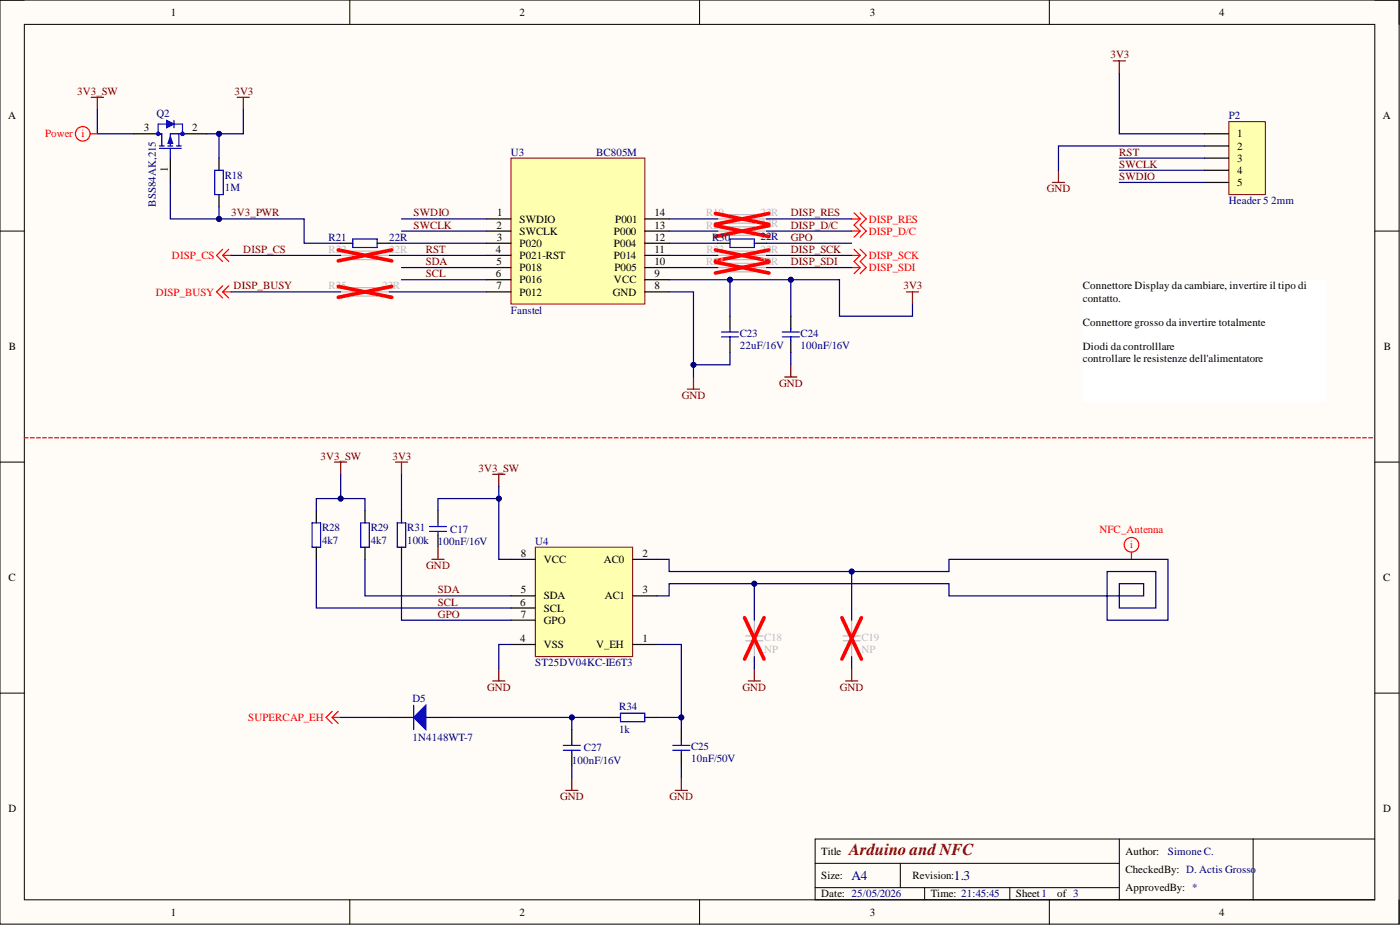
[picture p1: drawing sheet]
<svg xmlns="http://www.w3.org/2000/svg" width="292mm" height="193mm" viewBox="0 0 292 193" stroke-linecap="round" stroke-linejoin="round" font-family="sans-serif">
<defs><g id="words">
<text font-size="3.5" fill="#800000" x="177.2" y="178.3">Arduino andNFC</text>
<g font-size="2.8" fill="#000080">
<text x="177.7" y="183.6">A4</text>
<text x="199" y="183.6">1.3</text>
</g>
<g font-size="2.3">
<text x="35.6" y="3.3">1</text>
<text x="108.4" y="3.3">2</text>
<text x="181.5" y="3.3">3</text>
<text x="254.3" y="3.3">4</text>
<text x="1.7" y="24.9">A</text>
<text x="30" y="27.4">3</text>
<text x="40.1" y="27.4">2</text>
<text x="258.2" y="28.7">1</text>
<text x="288.5" y="24.9">A</text>
<text x="35" y="35.9" transform="rotate(-90 35 35.9)">1</text>
<text x="258.2" y="31.2">2</text>
<text x="258.2" y="33.7">3</text>
<text x="258.2" y="36.3">4</text>
<text x="258.2" y="38.8">5</text>
<text x="103.6" y="47.7">2</text>
<text x="103.7" y="45.2">1</text>
<text x="108.4" y="46.4">SWDIO</text>
<text x="128.4" y="46.4">P001</text>
<text x="136.6" y="47.7">13</text>
<text x="136.6" y="45.2">14</text>
<text x="103.5" y="52.8">4</text>
<text x="103.7" y="50.2">3</text>
<text x="108.4" y="49">SWCLK</text>
<text x="108.4" y="51.5">P020</text>
<text x="128.1" y="51.5">P004</text>
<text x="128.1" y="49">P000</text>
<text x="136.6" y="52.8">11</text>
<text x="136.6" y="50.2">12</text>
<text x="103.5" y="57.8">6</text>
<text x="103.6" y="55.3">5</text>
<text x="108.4" y="54">P021-RST</text>
<text x="108.4" y="56.6">P018</text>
<text x="108.4" y="59.1">P016</text>
<text x="128.1" y="59.1">VCC</text>
<text x="128.1" y="54">P014</text>
<text x="128.2" y="56.6">P005</text>
<text x="136.6" y="57.8">9</text>
<text x="136.6" y="55.3">10</text>
<text x="103.6" y="60.4">7</text>
<text x="108.4" y="61.7">P012</text>
<text x="127.9" y="61.7">GND</text>
<text x="136.6" y="60.4">8</text>
<text x="225.9" y="60.4">Connettore Display da cambiare, invertire il tipo di</text>
<text x="225.9" y="62.9">contatto.</text>
<text x="225.9" y="68">Connettore grosso da invertire totalmente</text>
<text x="1.9" y="73.1">B</text>
<text x="225.9" y="73.1">Diodi da controlllare</text>
<text x="225.9" y="75.6">controllare le resistenze dell'alimentatore</text>
<text x="288.7" y="73.1">B</text>
<text x="108.6" y="116.2">8</text>
<text x="113.5" y="117.5">VCC</text>
<text x="126" y="117.5">AC0</text>
<text x="134" y="116.2">2</text>
<text x="1.8" y="121.3">C</text>
<text x="108.6" y="123.8">5</text>
<text x="113.5" y="125.1">SDA</text>
<text x="126.2" y="125.1">AC1</text>
<text x="134" y="123.8">3</text>
<text x="288.6" y="121.3">C</text>
<text x="108.6" y="126.3">6</text>
<text x="108.6" y="128.9">7</text>
<text x="113.5" y="127.6">SCL</text>
<text x="113.5" y="130.1">GPO</text>
<text x="108.6" y="133.9">4</text>
<text x="113.5" y="135.2">VSS</text>
<text x="124.4" y="135.2">V_EH</text>
<text x="134" y="133.9">1</text>
<text x="1.8" y="169.5">D</text>
<text x="288.6" y="169.5">D</text>
<text x="171.3" y="178.3">Title</text>
<text x="234.8" y="178.3">Author:</text>
<text x="171.3" y="183.4">Size:</text>
<text x="190.4" y="183.4">Revision:</text>
<text x="234.8" y="182.1">CheckedBy: D. Actis Grosso</text>
<text x="234.8" y="185.9">ApprovedBy: *</text>
<text x="35.6" y="191">1</text>
<text x="108.4" y="191">2</text>
<text x="171.3" y="187.2">Date: 25/05/2026</text>
<text x="181.5" y="191">3</text>
<text x="194.2" y="187.2">Time: 21:45:45</text>
<text x="212" y="187.2">Sheet1</text>
<text x="220.6" y="187.2">of 3</text>
<text x="254.3" y="191">4</text>
</g>
<g font-size="2.3" fill="#800000">
<text x="231.7" y="12.2">3V3</text>
<text x="16.1" y="19.8">3V3_SW</text>
<text x="48.9" y="19.8">3V3</text>
<text x="233.5" y="35">SWCLK</text>
<text x="233.5" y="32.5">RST</text>
<text x="218.4" y="40.1">GND</text>
<text x="233.5" y="37.6">SWDIO</text>
<text x="48.2" y="45.2">3V3_PWR</text>
<text x="86.3" y="45.2">SWDIO</text>
<text x="86.3" y="47.7">SWCLK</text>
<text x="165" y="47.7">DISP_D/C</text>
<text x="165" y="45.2">DISP_RES</text>
<text x="50.8" y="52.8">DISP_CS</text>
<text x="88.8" y="52.8">RST</text>
<text x="165" y="52.8">DISP_SCK</text>
<text x="165" y="50.2">GPO</text>
<text x="88.8" y="55.3">SDA</text>
<text x="88.8" y="57.8">SCL</text>
<text x="165" y="55.3">DISP_SDI</text>
<text x="48.7" y="60.4">DISP_BUSY</text>
<text x="188.5" y="60.4">3V3</text>
<text x="142.2" y="83.2">GND</text>
<text x="162.5" y="80.7">GND</text>
<text x="66.8" y="95.9">3V3_SW</text>
<text x="81.9" y="95.9">3V3</text>
<text x="99.8" y="98.4">3V3_SW</text>
<text x="88.9" y="118.7">GND</text>
<text x="91.4" y="123.8">SDA</text>
<text x="91.4" y="126.3">SCL</text>
<text x="91.4" y="128.9">GPO</text>
<text x="101.6" y="144.1">GND</text>
<text x="154.9" y="144.1">GND</text>
<text x="175.2" y="144.1">GND</text>
<text x="116.9" y="166.9">GND</text>
<text x="139.7" y="166.9">GND</text>
</g>
<g font-size="2.3" fill="#f00">
<text x="9.4" y="28.7">Power</text>
<text x="17" y="28.7">i</text>
<text x="181.2" y="46.4">DISP_RES</text>
<text x="181.2" y="49">DISP_D/C</text>
<text x="35.9" y="54">DISP_CS</text>
<text x="181.2" y="54">DISP_SCK</text>
<text x="181.2" y="56.6">DISP_SDI</text>
<text x="32.5" y="61.7">DISP_BUSY</text>
<text x="229.4" y="111.1">NFC_Antenna</text>
<text x="235.8" y="114.4">i</text>
<text x="51.8" y="150.4">SUPERCAP_EH</text>
</g>
<g font-size="2.3" fill="#000080">
<text x="32.7" y="24.4">Q2</text>
<text x="256.4" y="24.9">P2</text>
<text x="106.6" y="32.5">U3</text>
<text x="124.4" y="32.5">BC805M</text>
<text x="46.9" y="39.8">1M</text>
<text x="46.9" y="37.3">R18</text>
<text x="32.5" y="43.1" transform="rotate(-90 32.5 43.1)">BSS84AK,215</text>
<text x="256.4" y="42.6">Header 5</text>
<text x="265.2" y="42.6">2mm</text>
<text x="68.5" y="50.2">R21</text>
<text x="81.2" y="50.2">22R</text>
<text x="148.6" y="50.2">R30</text>
<text x="158.7" y="50">22R</text>
<text x="106.6" y="65.5">Fanstel</text>
<text x="154.3" y="70.3">C23</text>
<text x="167" y="70.3">C24</text>
<text x="154.3" y="72.8">22uF/16V</text>
<text x="167" y="72.8">100nF/16V</text>
<text x="67.2" y="113.4">4k7</text>
<text x="67.2" y="110.9">R28</text>
<text x="77.3" y="113.4">4k7</text>
<text x="77.3" y="110.9">R29</text>
<text x="85" y="113.4">100k</text>
<text x="85" y="110.9">R31</text>
<text x="91.4" y="113.6">100nF/16V</text>
<text x="93.9" y="111.1">C17</text>
<text x="111.7" y="113.6">U4</text>
<text x="111.7" y="139">ST25DV04KC-IE6T3</text>
<text x="86.1" y="146.4">D5</text>
<text x="129.2" y="148.1">R34</text>
<text x="86.1" y="154.5">1N4148WT-7</text>
<text x="129.2" y="152.9">1k</text>
<text x="119.3" y="159.3">100nF/16V</text>
<text x="121.8" y="156.8">C27</text>
<text x="144.2" y="159.1">10nF/50V</text>
<text x="144.2" y="156.5">C25</text>
<text x="243.7" y="178.3">Simone C.</text>
</g>
<g font-size="2.3" fill="#bfbebc">
<text x="147.3" y="47.7">R20</text>
<text x="147.3" y="45.2">R19</text>
<text x="158.7" y="47.4">22R</text>
<text x="158.7" y="45.2">22R</text>
<text x="68.5" y="52.8">R22</text>
<text x="81.2" y="52.8">22R</text>
<text x="147.4" y="52.8">R23</text>
<text x="158.7" y="52.8">22R</text>
<text x="147.3" y="55.3">R24</text>
<text x="158.7" y="55.3">22R</text>
<text x="68.5" y="60.4">R25</text>
<text x="79.7" y="60.4">22R</text>
<text x="159.4" y="136.2">NP</text>
<text x="159.4" y="133.7">C18</text>
<text x="179.7" y="136.2">NP</text>
<text x="179.7" y="133.7">C19</text>
</g>
</g></defs>
<path d="M0 0h291.9v192.8h-291.9z" fill-rule="evenodd" fill="#fffcf8"/>
<path d="M0 0h291.9v192.8h-291.9z" fill="none" stroke="#000" stroke-width=".21"/>
<path d="M5.1 5.1h281.7v182.6h-281.7z" fill-rule="evenodd" fill="#fffcf8"/>
<g fill="none" stroke="#000" stroke-width=".21">
<path d="M0 0h5.1M5.1 5.1h281.7v182.6h-281.7zM73 0v5.1M146 0v5.1M218.9 0v5.1M286.8 0h5.1v5.1M0 48.2h5.1M286.8 48.2h5.1M0 96.4h5.1M286.8 96.4h5.1M0 144.6h5.1M286.8 144.6h5.1"/>
<path d="M233.5 175v12.7M261.5 175v12.7M286.8 175h-116.7v12.7h116.7M73 187.7v5.1M146 187.7v5.1M170.1 180.1h63.4M170.1 185.2h63.4M187.8 180.1v5.1M192.9 185.2v2.5M210.7 185.2v2.5M218.9 187.7v5.1M291.9 187.7v5.1"/>
</g>
<g fill="none" stroke="#800000" stroke-width=".25">
<path d="M19 20.3h2.6M20.3 20.3v2.5M49.5 20.3h2.5M50.8 20.3v2.5M144.7 78.6v2.6M189.1 60.9h2.6M190.4 60.9v2.5M69.8 96.4h2.5M71.1 96.4v2.5M102.8 98.9h2.5M104.1 98.9v2.6M143.4 81.2h2.6"/>
<path d="M90.1 116.7h2.6M91.4 114.2v2.5M104.1 139.5v2.6M157.4 139.5v2.6M177.7 139.5v2.6M102.8 142.1h2.5M156.1 142.1h2.6M176.4 142.1h2.6"/>
</g>
<g fill="none" stroke="#f00" stroke-width=".25">
<path d="M46.5 59.6l-1.3 1.3 1.3 1.3M47.7 59.6l-1.2 1.3M177.7 45.7h1.8M177.7 48.2h1.8M177.7 53.3h1.8M177.7 55.8h1.8M178.2 44.4l1.3 1.3M178.2 52l1.3 1.3M179.5 45.7l-1.3 1.2 1.3 1.3M179.5 44.4l1.2 1.3-1.2 1.2 1.2 1.3-1.2 1.3M179.5 48.2l-1.3 1.3M179.5 53.3l-1.3 1.2 1.3 1.3"/>
<path d="M179.5 52l1.2 1.3-1.2 1.2 1.2 1.3-1.2 1.3M179.5 55.8l-1.3 1.3M46.5 60.9l1.2 1.3M46.5 60.9h1.7M5.1 91.3h.8M6.3 91.3h.8M7.6 91.3h.8M8.9 91.3h.8M10.2 91.3h.7M11.4 91.3h.8M12.7 91.3h.8M14 91.3h.8"/>
<path d="M15.2 91.3h.8M16.5 91.3h.8M17.8 91.3h.8M19 91.3h.8M20.3 91.3h.8M21.6 91.3h.8M22.8 91.3h.8M24.1 91.3h.8M25.4 91.3h.8M26.7 91.3h.7M27.9 91.3h.8M29.2 91.3h.8"/>
<path d="M30.5 91.3h.8M31.7 91.3h.8M33 91.3h.8M34.3 91.3h.8M35.5 91.3h.8M36.8 91.3h.8M38.1 91.3h.8M39.3 91.3h.8M40.6 91.3h.8M41.9 91.3h.8M43.2 91.3h.7M44.4 91.3h.8"/>
<path d="M45.7 91.3h.8M47 91.3h.8M48.2 91.3h.8M49.5 91.3h.8M50.8 91.3h.8M52 91.3h.8M53.3 91.3h.8M54.6 91.3h.8M55.8 91.3h.8M57.1 91.3h.8M58.4 91.3h.8M59.7 91.3h.7"/>
<path d="M60.9 91.3h.8M62.2 91.3h.8M63.5 91.3h.8M64.7 91.3h.8M66 91.3h.8M67.3 91.3h.8M68.5 91.3h.8M69.8 91.3h.8M71.1 91.3h.8M72.3 91.3h.8M73.6 91.3h.8M74.9 91.3h.8"/>
<path d="M76.2 91.3h.7M77.4 91.3h.8M78.7 91.3h.8M80 91.3h.8M81.2 91.3h.8M82.5 91.3h.8M83.8 91.3h.8M85 91.3h.8M86.3 91.3h.8M87.6 91.3h.8M88.8 91.3h.8M90.1 91.3h.8"/>
<path d="M91.4 91.3h.8M92.7 91.3h.7M93.9 91.3h.8M95.2 91.3h.8M96.5 91.3h.8M97.7 91.3h.8M99 91.3h.8M100.3 91.3h.8M101.5 91.3h.8M102.8 91.3h.8M104.1 91.3h.8M105.3 91.3h.8"/>
<path d="M106.6 91.3h.8M107.9 91.3h.8M109.2 91.3h.7M110.4 91.3h.8M111.7 91.3h.8M113 91.3h.8M114.2 91.3h.8M115.5 91.3h.8M116.8 91.3h.8M118 91.3h.8M119.3 91.3h.8M120.6 91.3h.8"/>
<path d="M121.8 91.3h.8M123.1 91.3h.8M124.4 91.3h.8M125.7 91.3h.7M126.9 91.3h.8M128.2 91.3h.8M129.5 91.3h.8M130.7 91.3h.8M132 91.3h.8M133.3 91.3h.8M134.5 91.3h.8M135.8 91.3h.8"/>
<path d="M137.1 91.3h.8M138.3 91.3h.8M139.6 91.3h.8M140.9 91.3h.8M142.2 91.3h.7M143.4 91.3h.8M144.7 91.3h.8M146 91.3h.8M147.2 91.3h.8M148.5 91.3h.8M149.8 91.3h.8M151 91.3h.8"/>
<path d="M152.3 91.3h.8M153.6 91.3h.8M154.8 91.3h.8M156.1 91.3h.8M157.4 91.3h.8M158.7 91.3h.7M159.9 91.3h.8M161.2 91.3h.8M162.5 91.3h.8M163.7 91.3h.8M165 91.3h.8M166.3 91.3h.8"/>
<path d="M167.5 91.3h.8M168.8 91.3h.8M170.1 91.3h.8M171.3 91.3h.8M172.6 91.3h.8M173.9 91.3h.8M175.2 91.3h.7M176.4 91.3h.8M177.7 91.3h.8M179 91.3h.8M180.2 91.3h.8M181.5 91.3h.8"/>
<path d="M182.8 91.3h.8M184 91.3h.8M185.3 91.3h.8M186.6 91.3h.8M187.8 91.3h.8M189.1 91.3h.8M190.4 91.3h.8M191.7 91.3h.7M192.9 91.3h.8M194.2 91.3h.8M195.5 91.3h.8M196.7 91.3h.8"/>
<path d="M198 91.3h.8M199.3 91.3h.8M200.5 91.3h.8M201.8 91.3h.8M203.1 91.3h.8M204.3 91.3h.8M205.6 91.3h.8M206.9 91.3h.8M208.2 91.3h.7M209.4 91.3h.8M210.7 91.3h.8M212 91.3h.8"/>
<path d="M213.2 91.3h.8M214.5 91.3h.8M215.8 91.3h.8M217 91.3h.8M218.3 91.3h.8M219.6 91.3h.8M220.8 91.3h.8M222.1 91.3h.8M223.4 91.3h.8M224.7 91.3h.7M225.9 91.3h.8M227.2 91.3h.8"/>
<path d="M228.5 91.3h.8M229.7 91.3h.8M231 91.3h.8M232.3 91.3h.8M233.5 91.3h.8M234.8 91.3h.8M236.1 91.3h.8M237.3 91.3h.8M238.6 91.3h.8M239.9 91.3h.8M241.1 91.3h.8M242.4 91.3h.8"/>
<path d="M243.7 91.3h.8M245 91.3h.8M246.2 91.3h.8M247.5 91.3h.8M248.8 91.3h.8M250 91.3h.8M251.3 91.3h.8M252.6 91.3h.8M253.8 91.3h.8M255.1 91.3h.8M256.4 91.3h.8M257.6 91.3h.8"/>
<path d="M258.9 91.3h.8M260.2 91.3h.8M261.5 91.3h.8M262.7 91.3h.8M264 91.3h.8M265.3 91.3h.8M266.5 91.3h.8M267.8 91.3h.8M269.1 91.3h.8M270.3 91.3h.8M271.6 91.3h.8M272.9 91.3h.8"/>
<path d="M274.1 91.3h.8M275.4 91.3h.8M276.7 91.3h.8M278 91.3h.8M279.2 91.3h.8M280.5 91.3h.8M281.8 91.3h.8M283 91.3h.8M284.3 91.3h.8M285.6 91.3h.8"/>
</g>
<path d="M44.8 35.5h1.8v5.1h-1.8zM73.6 49.9h5.1v1.7h-5.1zM65.1 109.1h1.8v5.1h-1.8zM75.3 109.1h1.7v5.1h-1.7zM89.6 109.8h3.6M89.6 110.9h3.6M91.4 109.1v.7M91.4 110.9v.7" fill="none" stroke="#00f" stroke-width=".25"/>
<path d="M45.7 33v2.5M45.7 40.6v2.5M71.1 50.7h2.5M78.7 50.7h2.5M66 106.5v2.6M66 114.2v2.5M76.2 106.5v2.6M76.2 114.2v2.5M91.4 106.5v2.6M91.4 111.6v2.6" fill="none" stroke="#000" stroke-width=".25"/>
<g fill="none" stroke="#bfbebc" stroke-width=".25">
<path d="M149.8 48.2h2.5M149.8 53.3h2.5M149.8 55.8h2.5M149.8 45.7h2.5M152.3 47.3h5.1v1.8h-5.1zM152.3 44.8h5.1v1.8h-5.1zM152.3 52.4h5.1v1.8h-5.1zM152.3 54.9h5.1v1.8h-5.1zM157.4 48.2h2.5M157.4 53.3h2.5M157.4 55.8h2.5M157.4 45.7h2.5"/>
<path d="M71.1 60.9h2.5M73.6 60h5.1v1.8h-5.1zM78.7 60.9h2.5M155.6 132.7h3.6M155.6 133.7h3.6M157.4 129.4v3.3M157.4 133.7v3.3M175.9 132.7h3.6M175.9 133.7h3.6M177.7 129.4v3.3M177.7 133.7v3.3"/>
</g>
<g fill="none" stroke="#f00" stroke-width=".76">
<path d="M70.6 59.7l11.1 2.3M81.7 59.7l-11.1 2.3M149.3 47.1l11.1 2.2M149.3 52.1l11.1 2.3M149.3 54.7l11.1 2.3M149.3 44.5l11.1 2.3M160.4 47.1l-11.1 2.2M160.4 52.1l-11.1 2.3M160.4 54.7l-11.1 2.3M160.4 44.5l-11.1 2.3M155.4 128.9l4 8.6M159.4 128.9l-4 8.6"/>
<path d="M175.7 128.9l4 8.6M179.7 128.9l-4 8.6"/>
</g>
<path d="M225.9 58.4h50.8v25.3h-50.8z" fill-rule="evenodd" fill="#fff"/>
<path d="M225.9 58.4h50.8v25.3h-50.8z" fill="none" stroke="#fff" stroke-width=".21"/>
<path d="M106.6 33h27.9v30.4h-27.9z" fill-rule="evenodd" fill="#ffffb0"/>
<path d="M106.6 33h27.9v30.4h-27.9z" fill="none" stroke="#800000" stroke-width=".21"/>
<g fill="none" stroke="#000" stroke-width=".25">
<path d="M101.5 45.7h5.1M101.5 48.2h5.1M101.5 50.7h5.1M101.5 53.3h5.1M101.5 55.8h5.1M101.5 58.4h5.1M134.5 45.7h5.1M134.5 48.2h5.1M134.5 50.7h5.1M134.5 53.3h5.1M134.5 55.8h5.1M134.5 58.4h5.1"/>
<path d="M101.5 60.9h5.1M134.5 60.9h5.1"/>
</g>
<path d="M232.3 12.7h2.5M233.5 12.7v2.5M219.6 38.1h2.5M220.8 35.5v2.6" fill="none" stroke="#800000" stroke-width=".25"/>
<path d="M256.4 25.4h7.6v15.2h-7.6z" fill-rule="evenodd" fill="#ffffb0"/>
<path d="M256.4 25.4h7.6v15.2h-7.6z" fill="none" stroke="#800000" stroke-width=".21"/>
<g fill="none" stroke="#000" stroke-width=".25">
<path d="M27.9 27.9h5.1M35.5 33v5.1M38.1 27.9h5.1M251.3 27.9h5.1M251.3 30.5h5.1M251.3 33h5.1M251.3 35.5h5.1M251.3 38.1h5.1M152.3 66v2.5M152.3 71v2.6M165 66v2.5M165 71v2.6"/>
<path d="M142.2 152.2v2.5M142.2 157.3v2.5"/>
</g>
<g fill="none" stroke="#f00" stroke-width=".25">
<path d="M236.1 115.2v1.5"/>
<circle cx="236.1" cy="113.7" r="1.52"/>
</g>
<g fill="none" stroke="#00f" stroke-width=".25">
<path d="M33.3 31h4.5M33.3 30.5h1M33.8 27.9v2.6M35 30.5h1M35.5 31v2M36.8 30.5h1M37.3 27.9v2.6M38.1 27.9h-2.6v2.6M150.5 69.3h3.6M150.5 70.3h3.6M152.3 68.5v.8M152.3 70.3v.7"/>
<path d="M163.2 69.3h3.6M163.2 70.3h3.6M165 68.5v.8M165 70.3v.7M140.4 155.5h3.5M140.4 156.5h3.5M142.2 154.7v.8M142.2 156.5v.8"/>
</g>
<path d="M163.7 78.6h2.6M165 76.1v2.5M140.9 164.9h2.5M142.2 162.3v2.6" fill="none" stroke="#800000" stroke-width=".25"/>
<path d="M35.5 28.4l.5 1.5h-1z" fill="#00f"/>
<path d="M35.5 28.4l.5 1.5h-1z" fill="none" stroke="#00f" stroke-width=".21"/>
<path d="M34.8 25.9h-1.8v2h.8M36.3 25.9h1.8v2M36.3 25.1v1.5" fill="none" stroke="#00f" stroke-width=".25"/>
<path d="M34.8 25.1l1.5 .8-1.5 .7z" fill="#00f"/>
<path d="M34.8 25.1l1.5 .8-1.5 .7z" fill="none" stroke="#00f" stroke-width=".25"/>
<circle cx="33" cy="27.9" r=".38" fill="#00f"/>
<circle cx="33" cy="27.9" r=".38" fill="none" stroke="#00f" stroke-width=".21"/>
<circle cx="38.1" cy="27.9" r=".38" fill="#00f"/>
<circle cx="38.1" cy="27.9" r=".38" fill="none" stroke="#00f" stroke-width=".21"/>
<path d="M111.7 114.2h20.3v22.8h-20.3z" fill-rule="evenodd" fill="#ffffb0"/>
<path d="M111.7 114.2h20.3v22.8h-20.3z" fill="none" stroke="#800000" stroke-width=".21"/>
<path d="M106.6 116.7h5.1M132 116.7h5.1M106.6 134.4h5.1M106.6 124.3h5.1M106.6 126.8h5.1M106.6 129.4h5.1M132 134.4h5.1M132 124.3h5.1M81.2 149.7h5.1M88.8 149.7h5.1M119.3 152.2v2.5M119.3 157.3v2.5" fill="none" stroke="#000" stroke-width=".25"/>
<path d="M117.5 155.5h3.6M117.5 156.5h3.6M119.3 154.7v.8M119.3 156.5v.8" fill="none" stroke="#00f" stroke-width=".25"/>
<path d="M118 164.9h2.6M119.3 162.3v2.6" fill="none" stroke="#800000" stroke-width=".25"/>
<path d="M86.3 149.7l2.5-2.6v5.1z" fill="#00f"/>
<path d="M152.3 49.9h5.1v1.7h-5.1zM82.9 109.1h1.8v5.1h-1.8zM86.3 149.7l2.5-2.6v5.1zM86.3 147.1v5.1M129.5 148.8h5v1.8h-5z" fill="none" stroke="#00f" stroke-width=".25"/>
<path d="M46.5 53.3l1.2 1.2M46.5 52l-1.3 1.3 1.3 1.2M46.5 53.3h1.7M47.7 52l-1.2 1.3M69.3 149.7l1.3 1.2M69.3 148.4l-1.3 1.3 1.3 1.2M69.3 149.7h1.8M70.6 148.4l-1.3 1.3" fill="none" stroke="#f00" stroke-width=".25"/>
<path d="M71.1 53.3h2.5M73.6 52.4h5.1v1.8h-5.1zM78.7 53.3h2.5" fill="none" stroke="#bfbebc" stroke-width=".25"/>
<path d="M70.6 52.1l11.1 2.3M81.7 52.1l-11.1 2.3" fill="none" stroke="#f00" stroke-width=".76"/>
<path d="M149.8 50.7h2.5M157.4 50.7h2.5M83.8 106.5v2.6M83.8 114.2v2.5M126.9 149.7h2.6M134.5 149.7h2.6" fill="none" stroke="#000" stroke-width=".25"/>
<path d="M82.5 96.4h2.5M83.8 96.4v2.5" fill="none" stroke="#800000" stroke-width=".25"/>
<path d="M139.6 60.9h5.1v17.7" fill="none" stroke="#000080" stroke-width=".25"/>
<circle cx="144.7" cy="76.1" r=".51" fill="#000080"/>
<circle cx="144.7" cy="76.1" r=".51" fill="none" stroke="#000080" stroke-width=".21"/>
<path d="M139.6 48.2h10.2M139.6 53.3h10.2M139.6 55.8h10.2M159.9 48.2h17.8M159.9 53.3h17.8M159.9 55.8h17.8M48.2 60.9h22.9M81.2 60.9h20.3M104.1 104h-12.7v2.5M106.6 134.4h-2.5v5.1" fill="none" stroke="#000080" stroke-width=".25"/>
<circle cx="104.1" cy="104" r=".51" fill="#000080"/>
<circle cx="104.1" cy="104" r=".51" fill="none" stroke="#000080" stroke-width=".21"/>
<path d="M71.1 98.9v5.1" fill="none" stroke="#000080" stroke-width=".25"/>
<circle cx="71.1" cy="104" r=".51" fill="#000080"/>
<circle cx="71.1" cy="104" r=".51" fill="none" stroke="#000080" stroke-width=".21"/>
<path d="M81.2 50.7h20.3M83.8 55.8h17.7M83.8 58.4h17.7M139.6 45.7h10.2M152.3 58.4v7.6M159.9 45.7h17.8M66 116.7v10.1h40.6M76.2 116.7v7.6h30.4M157.4 137v2.5M177.7 137v2.5" fill="none" stroke="#000080" stroke-width=".25"/>
<circle cx="152.3" cy="58.4" r=".51" fill="#000080"/>
<circle cx="152.3" cy="58.4" r=".51" fill="none" stroke="#000080" stroke-width=".21"/>
<path d="M152.3 73.6v2.5h-7.6" fill="none" stroke="#000080" stroke-width=".25"/>
<circle cx="144.7" cy="76.1" r=".51" fill="#000080"/>
<circle cx="144.7" cy="76.1" r=".51" fill="none" stroke="#000080" stroke-width=".21"/>
<path d="M233.5 15.2v12.7h17.8M233.5 38.1h17.8M233.5 35.5h17.8M233.5 33h17.8M251.3 30.5h-30.5v5M83.8 45.7h17.7M83.8 48.2h17.7M137.1 116.7h2.5v2.5h58.4v-2.5h45.7v12.7h-12.7v-10.2h10.1v7.6h-7.6v-5h5.1v2.5h-40.6v-2.5h-58.4v2.5h-2.5" fill="none" stroke="#000080" stroke-width=".25"/>
<circle cx="177.7" cy="119.2" r=".51" fill="#000080"/>
<circle cx="177.7" cy="119.2" r=".51" fill="none" stroke="#000080" stroke-width=".21"/>
<circle cx="157.4" cy="121.8" r=".51" fill="#000080"/>
<circle cx="157.4" cy="121.8" r=".51" fill="none" stroke="#000080" stroke-width=".21"/>
<path d="M157.4 121.8v7.6" fill="none" stroke="#000080" stroke-width=".25"/>
<circle cx="157.4" cy="121.8" r=".51" fill="#000080"/>
<circle cx="157.4" cy="121.8" r=".51" fill="none" stroke="#000080" stroke-width=".21"/>
<path d="M177.7 119.2v10.2" fill="none" stroke="#000080" stroke-width=".25"/>
<circle cx="177.7" cy="119.2" r=".51" fill="#000080"/>
<circle cx="177.7" cy="119.2" r=".51" fill="none" stroke="#000080" stroke-width=".21"/>
<path d="M139.6 58.4h35.6v7.6h15.2v-2.6" fill="none" stroke="#000080" stroke-width=".25"/>
<circle cx="152.3" cy="58.4" r=".51" fill="#000080"/>
<circle cx="152.3" cy="58.4" r=".51" fill="none" stroke="#000080" stroke-width=".21"/>
<circle cx="165" cy="58.4" r=".51" fill="#000080"/>
<circle cx="165" cy="58.4" r=".51" fill="none" stroke="#000080" stroke-width=".21"/>
<path d="M165 58.4v7.6" fill="none" stroke="#000080" stroke-width=".25"/>
<circle cx="165" cy="58.4" r=".51" fill="#000080"/>
<circle cx="165" cy="58.4" r=".51" fill="none" stroke="#000080" stroke-width=".21"/>
<path d="M165 73.6v2.5M104.1 101.5v15.2h2.5M142.2 159.8v2.5" fill="none" stroke="#000080" stroke-width=".25"/>
<circle cx="104.1" cy="104" r=".51" fill="#000080"/>
<circle cx="104.1" cy="104" r=".51" fill="none" stroke="#000080" stroke-width=".21"/>
<path d="M66 106.5v-2.5h10.2v2.5" fill="none" stroke="#000080" stroke-width=".25"/>
<circle cx="71.1" cy="104" r=".51" fill="#000080"/>
<circle cx="71.1" cy="104" r=".51" fill="none" stroke="#000080" stroke-width=".21"/>
<path d="M45.7 43.1v2.6" fill="none" stroke="#000080" stroke-width=".25"/>
<circle cx="45.7" cy="45.7" r=".51" fill="#000080"/>
<circle cx="45.7" cy="45.7" r=".51" fill="none" stroke="#000080" stroke-width=".21"/>
<path d="M45.7 27.9v5.1" fill="none" stroke="#000080" stroke-width=".25"/>
<circle cx="45.7" cy="27.9" r=".51" fill="#000080"/>
<circle cx="45.7" cy="27.9" r=".51" fill="none" stroke="#000080" stroke-width=".21"/>
<path d="M50.8 22.8v5.1h-7.6" fill="none" stroke="#000080" stroke-width=".25"/>
<circle cx="45.7" cy="27.9" r=".51" fill="#000080"/>
<circle cx="45.7" cy="27.9" r=".51" fill="none" stroke="#000080" stroke-width=".21"/>
<path d="M20.3 22.8v5.1h7.6M137.1 134.4h5.1v17.8" fill="none" stroke="#000080" stroke-width=".25"/>
<circle cx="142.2" cy="149.7" r=".51" fill="#000080"/>
<circle cx="142.2" cy="149.7" r=".51" fill="none" stroke="#000080" stroke-width=".21"/>
<path d="M137.1 149.7h5.1" fill="none" stroke="#000080" stroke-width=".25"/>
<circle cx="142.2" cy="149.7" r=".51" fill="#000080"/>
<circle cx="142.2" cy="149.7" r=".51" fill="none" stroke="#000080" stroke-width=".21"/>
<path d="M126.9 149.7h-7.6v2.5" fill="none" stroke="#000080" stroke-width=".25"/>
<circle cx="119.3" cy="149.7" r=".51" fill="#000080"/>
<circle cx="119.3" cy="149.7" r=".51" fill="none" stroke="#000080" stroke-width=".21"/>
<path d="M93.9 149.7h25.4M119.3 159.8v2.5" fill="none" stroke="#000080" stroke-width=".25"/>
<circle cx="119.3" cy="149.7" r=".51" fill="#000080"/>
<circle cx="119.3" cy="149.7" r=".51" fill="none" stroke="#000080" stroke-width=".21"/>
<path d="M35.5 38.1v7.6h28v5h7.6M48.2 53.3h22.9M81.2 53.3h20.3M139.6 50.7h10.2M159.9 50.7h17.8M83.8 98.9v7.6M83.8 116.7v12.7h22.8M71.1 149.7h10.1" fill="none" stroke="#000080" stroke-width=".25"/>
<circle cx="45.7" cy="45.7" r=".51" fill="#000080"/>
<circle cx="45.7" cy="45.7" r=".51" fill="none" stroke="#000080" stroke-width=".21"/>
<g fill="none" stroke="#f00" stroke-width=".25">
<path d="M18.8 27.9h1.5"/>
<circle cx="17.3" cy="27.9" r="1.52"/>
</g>
<use href="#words"/>
</svg>
